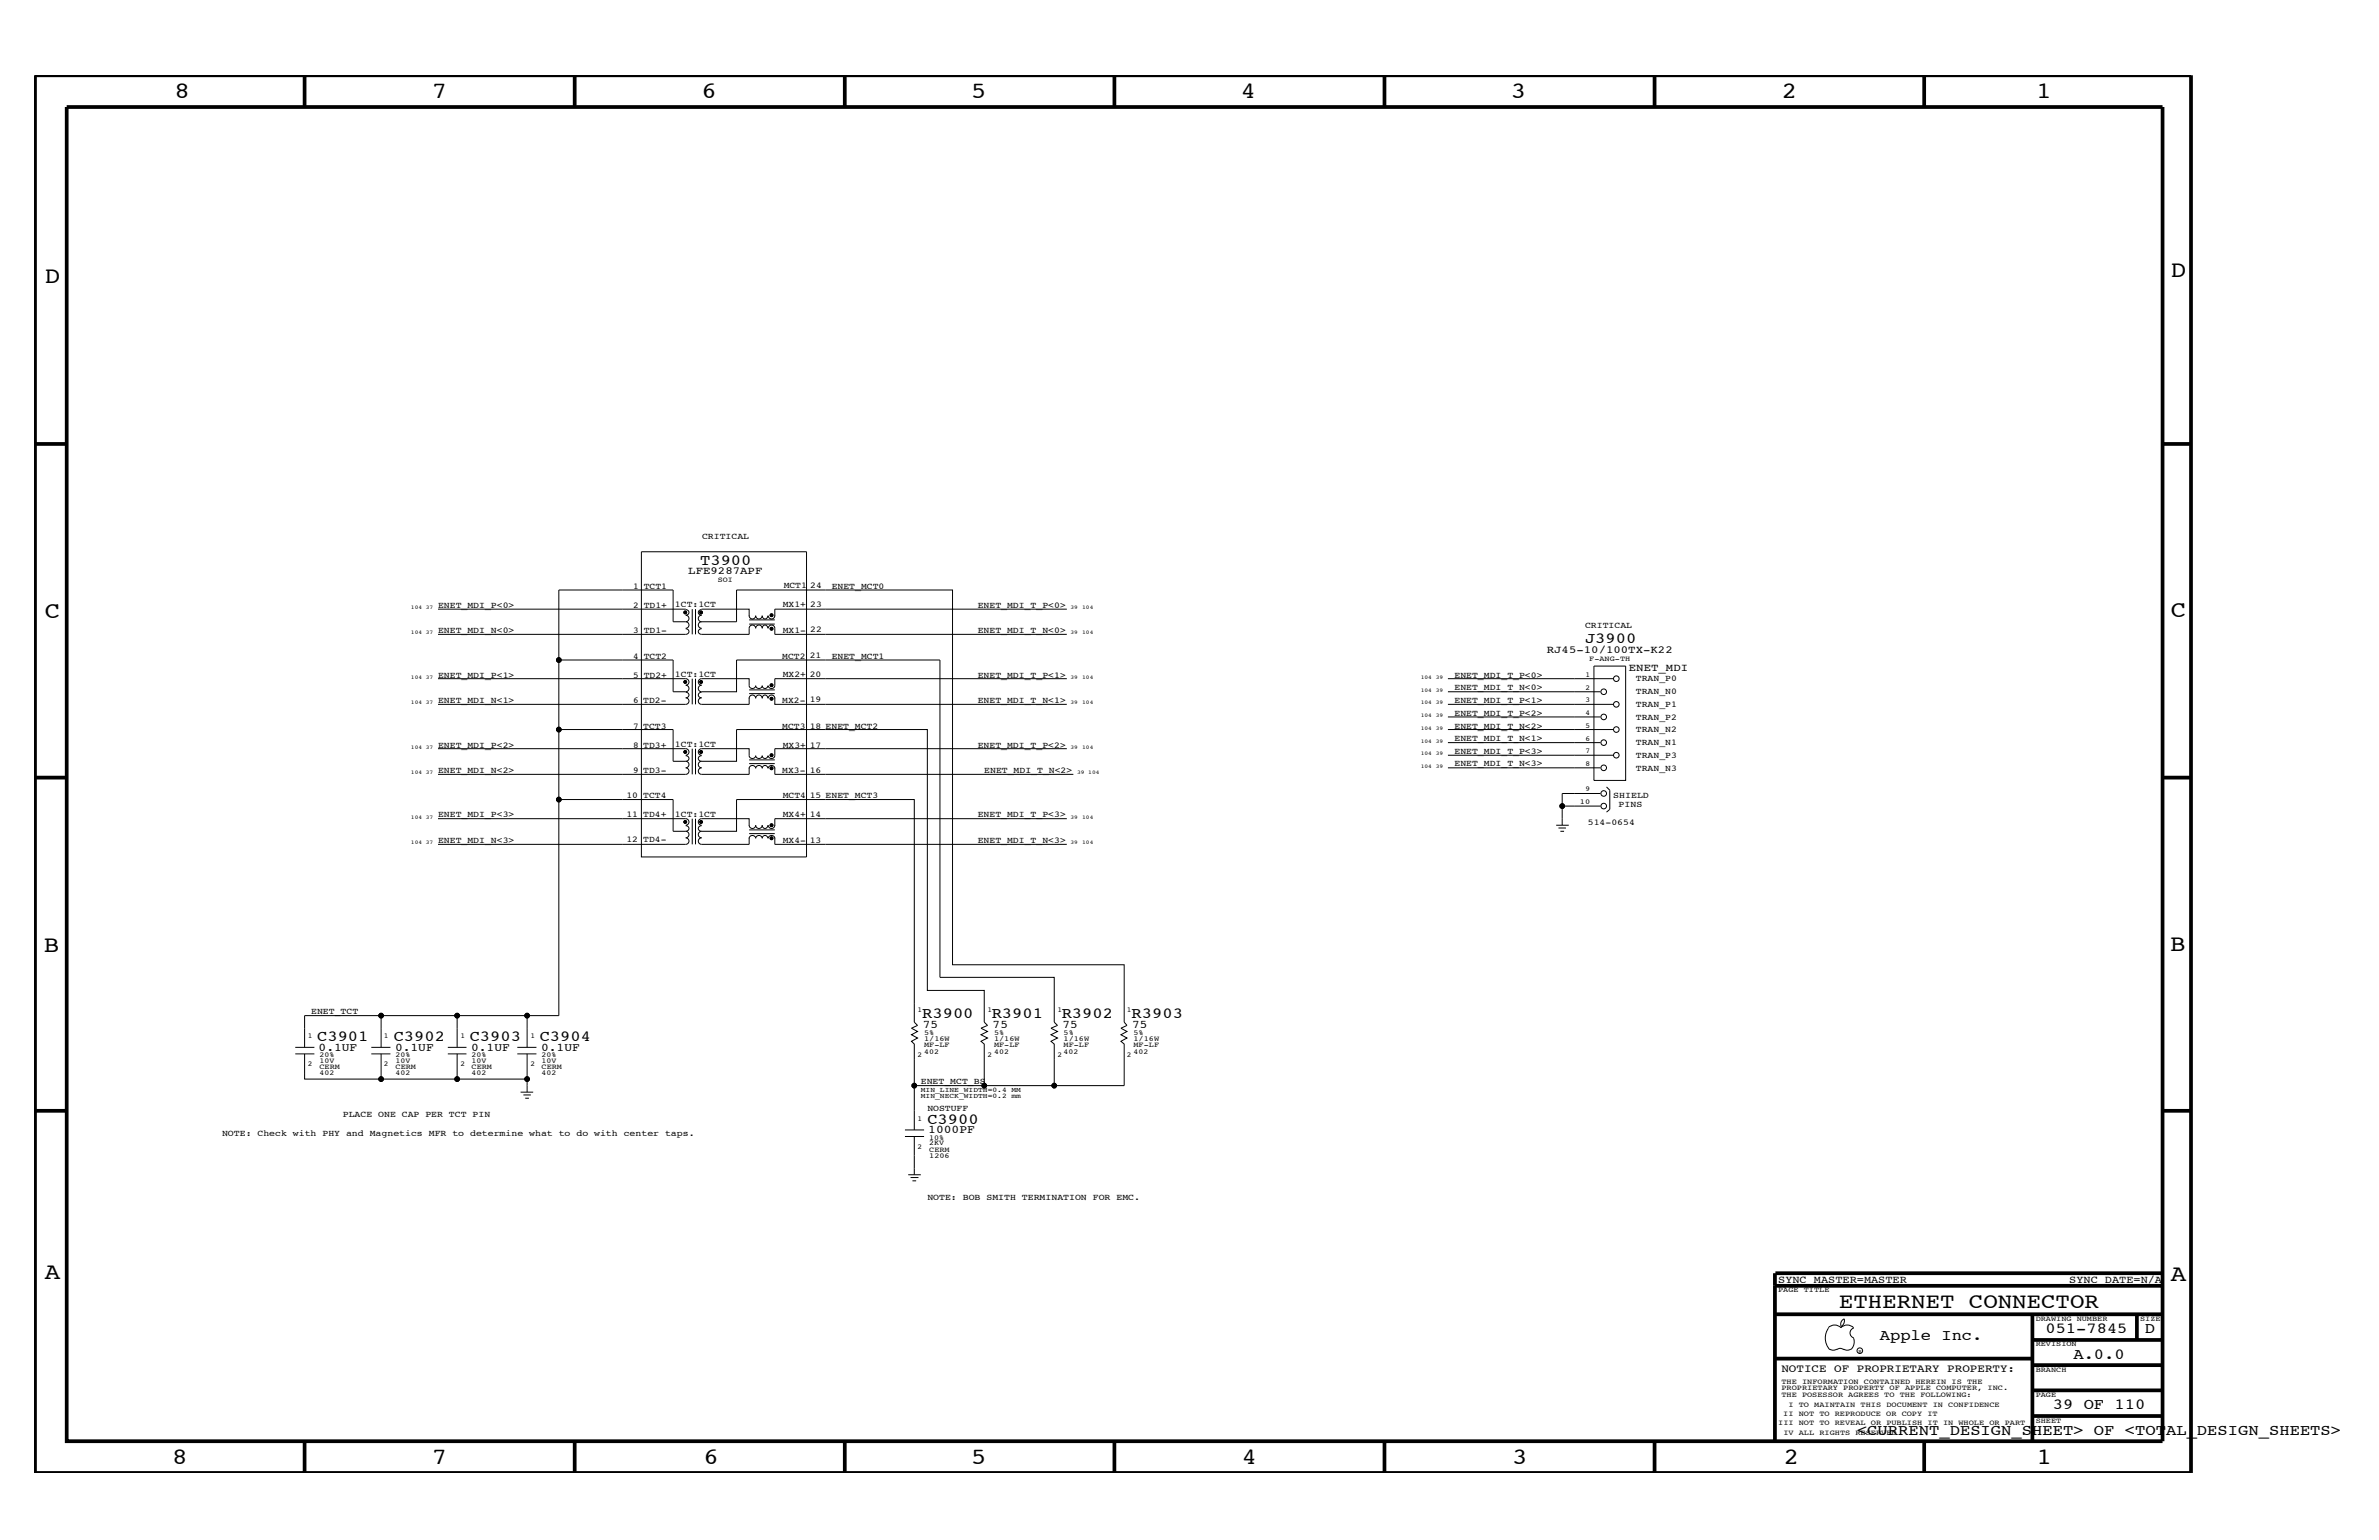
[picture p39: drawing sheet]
<svg xmlns="http://www.w3.org/2000/svg" width="432mm" height="279mm" viewBox="0 0 432 279" stroke-linecap="round" stroke-linejoin="round" font-family="sans-serif">
<defs><g id="words">
<g font-size="4.2">
<text x="31.7" y="17.8">8</text>
<text x="78.4" y="17.8">7</text>
<text x="127.3" y="17.8">6</text>
<text x="176.3" y="17.8">5</text>
<text x="225.2" y="17.8">4</text>
<text x="274.2" y="17.8">3</text>
<text x="323.4" y="17.8">2</text>
<text x="369.6" y="17.8">1</text>
<text x="8.1" y="51.3">D</text>
<text x="394" y="50.3">D</text>
<text x="8.1" y="112.1">C</text>
<text x="394" y="111.9">C</text>
<text x="8" y="172.7">B</text>
<text x="393.9" y="172.5">B</text>
<text x="8.1" y="232">A</text>
<text x="394" y="232.4">A</text>
<text x="31.2" y="265.6">8</text>
<text x="78.4" y="265.6">7</text>
<text x="127.7" y="265.6">6</text>
<text x="176.3" y="265.6">5</text>
<text x="225.4" y="265.6">4</text>
<text x="274.5" y="265.6">3</text>
<text x="323.8" y="265.6">2</text>
<text x="369.7" y="265.6">1</text>
</g>
<text font-size="3.9" x="333.8" y="237.3">ETHERNET CONNECTOR</text>
<g font-size="2.8">
<text x="127.1" y="102.6">T3900</text>
<text x="287.7" y="116.7">J3900</text>
<text x="167.4" y="184.8">R3900</text>
<text x="180" y="184.8">R3901</text>
<text x="192.7" y="184.8">R3902</text>
<text x="205.4" y="184.8">R3903</text>
<text x="57.6" y="188.9">C3901</text>
<text x="71.5" y="188.9">C3902</text>
<text x="85.3" y="188.9">C3903</text>
<text x="98" y="188.9">C3904</text>
<text x="168.3" y="203.9">C3900</text>
<text x="341.2" y="243.1">Apple Inc.</text>
<text x="371.3" y="241.9">051-7845</text>
<text x="389.3" y="241.9">D</text>
<text x="376.3" y="246.5">A.0.0</text>
<text x="372.6" y="255.7">39 OF 110</text>
<text x="337.1" y="260.4">&lt;CURRENT_DESIGN_SHEET&gt; OF &lt;TOTAL_DESIGN_SHEETS&gt;</text>
</g>
<g font-size="2.1">
<text x="57.8" y="190.6">0.1UF</text>
<text x="71.7" y="190.6">0.1UF</text>
<text x="85.5" y="190.6">0.1UF</text>
<text x="98.2" y="190.6">0.1UF</text>
<text x="167.5" y="186.5">75</text>
<text x="180.2" y="186.5">75</text>
<text x="192.9" y="186.5">75</text>
<text x="205.5" y="186.5">75</text>
<text x="168.5" y="205.6">1000PF</text>
</g>
<text font-size="2" x="323.3" y="248.9">NOTICE OF PROPRIETARY PROPERTY:</text>
<g font-size="1.9">
<text x="124.9" y="104.2">LFE9287APF</text>
<text x="280.8" y="118.6">RJ45-10/100TX-K22</text>
<text x="295.7" y="121.8">ENET_MDI</text>
<text x="322.7" y="232.7">SYNC_MASTER=MASTER</text>
<text x="375.6" y="232.7">SYNC_DATE=N/A</text>
</g>
<g font-size="1.6">
<text x="127.4" y="97.8">CRITICAL</text>
<text x="114.9" y="106.8">1</text>
<text x="116.8" y="106.8">TCT1</text>
<text x="142.2" y="106.7">MCT1</text>
<text x="147.1" y="106.7">24</text>
<text x="151" y="106.8">ENET_MCT0</text>
<text x="79.5" y="110.3">ENET_MDI_P&lt;0&gt;</text>
<text x="114.9" y="110.3">2</text>
<text x="116.8" y="110.3">TD1+</text>
<text x="122.5" y="110.2">1CT:1CT</text>
<text x="142.1" y="110.2">MX1+</text>
<text x="147.1" y="110.2">23</text>
<text x="177.5" y="110.3">ENET_MDI_T_P&lt;0&gt;</text>
<text x="287.7" y="114">CRITICAL</text>
<text x="79.5" y="114.8">ENET_MDI_N&lt;0&gt;</text>
<text x="114.9" y="114.8">3</text>
<text x="114.9" y="119.5">4</text>
<text x="116.8" y="119.5">TCT2</text>
<text x="116.8" y="114.8">TD1-</text>
<text x="142" y="119.5">MCT2</text>
<text x="142.1" y="114.8">MX1-</text>
<text x="147" y="119.4">21</text>
<text x="147.1" y="114.8">22</text>
<text x="151" y="119.5">ENET_MCT1</text>
<text x="177.5" y="114.8">ENET_MDI_T_N&lt;0&gt;</text>
<text x="79.5" y="123">ENET_MDI_P&lt;1&gt;</text>
<text x="114.9" y="123">5</text>
<text x="116.8" y="123">TD2+</text>
<text x="122.5" y="122.8">1CT:1CT</text>
<text x="142.1" y="122.8">MX2+</text>
<text x="147" y="122.8">20</text>
<text x="177.5" y="123">ENET_MDI_T_P&lt;1&gt;</text>
<text x="264" y="123">ENET_MDI_T_P&lt;0&gt;</text>
<text x="264" y="125.3">ENET_MDI_T_N&lt;0&gt;</text>
<text x="296.9" y="123.6">TRAN_P0</text>
<text x="296.9" y="125.9">TRAN_N0</text>
<text x="79.5" y="127.5">ENET_MDI_N&lt;1&gt;</text>
<text x="114.9" y="127.5">6</text>
<text x="116.8" y="127.5">TD2-</text>
<text x="142" y="127.5">MX2-</text>
<text x="147" y="127.5">19</text>
<text x="177.5" y="127.5">ENET_MDI_T_N&lt;1&gt;</text>
<text x="264" y="127.5">ENET_MDI_T_P&lt;1&gt;</text>
<text x="264" y="129.8">ENET_MDI_T_P&lt;2&gt;</text>
<text x="296.9" y="128.2">TRAN_P1</text>
<text x="296.9" y="130.6">TRAN_P2</text>
<text x="79.5" y="135.7">ENET_MDI_P&lt;2&gt;</text>
<text x="114.9" y="135.7">8</text>
<text x="114.9" y="132.2">7</text>
<text x="116.8" y="135.7">TD3+</text>
<text x="116.8" y="132.2">TCT3</text>
<text x="122.5" y="135.5">1CT:1CT</text>
<text x="142" y="132.2">MCT3</text>
<text x="142.1" y="135.7">MX3+</text>
<text x="147" y="135.7">17</text>
<text x="147" y="132.2">18 ENET_MCT2</text>
<text x="177.5" y="135.7">ENET_MDI_T_P&lt;2&gt;</text>
<text x="264" y="136.8">ENET_MDI_T_P&lt;3&gt;</text>
<text x="264" y="132.2">ENET_MDI_T_N&lt;2&gt;</text>
<text x="264" y="134.5">ENET_MDI_T_N&lt;1&gt;</text>
<text x="296.9" y="132.9">TRAN_N2</text>
<text x="296.9" y="135.2">TRAN_N1</text>
<text x="296.9" y="137.4">TRAN_P3</text>
<text x="79.5" y="140.2">ENET_MDI_N&lt;2&gt;</text>
<text x="114.9" y="140.2">9</text>
<text x="116.8" y="140.2">TD3-</text>
<text x="142" y="140.2">MX3-</text>
<text x="147" y="140.2">16</text>
<text x="178.6" y="140.2">ENET_MDI_T_N&lt;2&gt;</text>
<text x="264" y="139.1">ENET_MDI_T_N&lt;3&gt;</text>
<text x="296.9" y="139.8">TRAN_N3</text>
<text x="79.5" y="148.3">ENET_MDI_P&lt;3&gt;</text>
<text x="113.7" y="148.2">11</text>
<text x="113.7" y="144.7">10</text>
<text x="116.8" y="148.2">TD4+</text>
<text x="116.8" y="144.7">TCT4</text>
<text x="122.5" y="148.2">1CT:1CT</text>
<text x="142.1" y="144.8">MCT4</text>
<text x="142.1" y="148.3">MX4+</text>
<text x="147" y="148.3">14</text>
<text x="147" y="144.8">15 ENET_MCT3</text>
<text x="177.5" y="148.3">ENET_MDI_T_P&lt;3&gt;</text>
<text x="288.2" y="149.7">514-0654</text>
<text x="292.8" y="144.8">SHIELD</text>
<text x="293.8" y="146.3">PINS</text>
<text x="79.5" y="152.9">ENET_MDI_N&lt;3&gt;</text>
<text x="113.7" y="152.8">12</text>
<text x="116.8" y="152.8">TD4-</text>
<text x="142.1" y="152.9">MX4-</text>
<text x="147" y="152.9">13</text>
<text x="177.5" y="152.9">ENET_MDI_T_N&lt;3&gt;</text>
<text x="56.5" y="184">ENET_TCT</text>
<text x="167.1" y="196.7">ENET_MCT_BS</text>
<text x="62.2" y="202.7">PLACE ONE CAP PER TCT PIN</text>
<text x="168.3" y="201.5">NOSTUFF</text>
<text x="40.3" y="206.2">NOTE: Check with PHY and Magnetics MFR to determine what to do with center taps.</text>
<text x="168.3" y="217.7">NOTE: BOB SMITH TERMINATION FOR EMC.</text>
</g>
<g font-size="1.4">
<text x="130.3" y="105.5">SOI</text>
<text x="288.5" y="119.9">F-ANG-TH</text>
<text x="287.8" y="122.8">1</text>
<text x="287.8" y="125.2">2</text>
<text x="287.8" y="129.7">4</text>
<text x="287.8" y="127.5">3</text>
<text x="287.8" y="136.7">7</text>
<text x="287.8" y="132">5</text>
<text x="287.8" y="134.4">6</text>
<text x="287.8" y="139">8</text>
<text x="287.8" y="143.5">9</text>
<text x="286.8" y="145.9">10</text>
<text x="166.5" y="183.7">1</text>
<text x="179.2" y="183.7">1</text>
<text x="191.9" y="183.7">1</text>
<text x="204.6" y="183.7">1</text>
<text x="55.9" y="188.3">1</text>
<text x="58" y="191.8">20%</text>
<text x="69.7" y="188.3">1</text>
<text x="71.8" y="191.8">20%</text>
<text x="83.6" y="188.3">1</text>
<text x="85.6" y="191.8">20%</text>
<text x="96.3" y="188.3">1</text>
<text x="98.3" y="191.8">20%</text>
<text x="166.5" y="191.8">2</text>
<text x="167.7" y="187.7">5%</text>
<text x="167.7" y="190">MF-LF</text>
<text x="167.7" y="191.2">402</text>
<text x="167.7" y="188.9">1/16W</text>
<text x="179.2" y="191.8">2</text>
<text x="180.4" y="191.2">402</text>
<text x="180.4" y="187.7">5%</text>
<text x="180.4" y="188.9">1/16W</text>
<text x="180.4" y="190">MF-LF</text>
<text x="191.9" y="191.8">2</text>
<text x="193" y="188.9">1/16W</text>
<text x="193" y="190">MF-LF</text>
<text x="193" y="191.2">402</text>
<text x="193" y="187.7">5%</text>
<text x="204.6" y="191.8">2</text>
<text x="205.7" y="190">MF-LF</text>
<text x="205.7" y="191.2">402</text>
<text x="205.7" y="188.9">1/16W</text>
<text x="205.7" y="187.7">5%</text>
<text x="55.9" y="193.5">2</text>
<text x="58" y="194">CERM</text>
<text x="58" y="192.8">10V</text>
<text x="58" y="195.1">402</text>
<text x="69.7" y="193.5">2</text>
<text x="71.8" y="194">CERM</text>
<text x="71.8" y="192.8">10V</text>
<text x="71.8" y="195.1">402</text>
<text x="83.6" y="193.5">2</text>
<text x="85.6" y="192.8">10V</text>
<text x="85.6" y="194">CERM</text>
<text x="85.6" y="195.1">402</text>
<text x="96.3" y="193.5">2</text>
<text x="98.3" y="194">CERM</text>
<text x="98.3" y="192.8">10V</text>
<text x="98.3" y="195.1">402</text>
<text x="166.5" y="203.3">1</text>
<text x="166.5" y="208.5">2</text>
<text x="168.7" y="206.8">10%</text>
<text x="168.7" y="207.8">2KV</text>
<text x="168.7" y="209">CERM</text>
<text x="168.7" y="210.1">1206</text>
<text x="322.7" y="234.4">PAGE TITLE</text>
<text x="369.5" y="239.6">DRAWING NUMBER</text>
<text x="388.5" y="239.6">SIZE</text>
<text x="369.5" y="244.2">REVISION</text>
<text x="323.3" y="251.1">THE INFORMATION CONTAINED HEREIN IS THE</text>
<text x="369.5" y="248.9">BRANCH</text>
<text x="323.3" y="253.4">THE POSESSOR AGREES TO THE FOLLOWING:</text>
<text x="323.3" y="252.3">PROPRIETARY PROPERTY OF APPLE COMPUTER, INC.</text>
<text x="323.7" y="256.9">II NOT TO REPRODUCE OR COPY IT</text>
<text x="324.6" y="255.2">I TO MAINTAIN THIS DOCUMENT IN CONFIDENCE</text>
<text x="369.5" y="253.4">PAGE</text>
<text x="322.7" y="258.6">III NOT TO REVEAL OR PUBLISH IT IN WHOLE OR PART</text>
<text x="323.7" y="260.4">IV ALL RIGHTS RESERVED</text>
<text x="369.5" y="258.1">SHEET</text>
</g>
<g font-size="1.3">
<text x="167.1" y="199.2">MIN_NECK_WIDTH=0.2 mm</text>
<text x="167.1" y="198.1">MIN_LINE_WIDTH=0.4 MM</text>
</g>
<g font-size="1">
<text x="74.6" y="110.5">104 37</text>
<text x="194.3" y="110.5">39</text>
<text x="196.4" y="110.5">104</text>
<text x="74.6" y="115.1">104 37</text>
<text x="194.3" y="115.1">39</text>
<text x="196.4" y="115.1">104</text>
<text x="74.6" y="123.1">104 37</text>
<text x="194.3" y="123.1">39</text>
<text x="196.4" y="123.1">104</text>
<text x="257.9" y="123.1">104 39</text>
<text x="257.9" y="125.5">104 39</text>
<text x="74.6" y="127.8">104 37</text>
<text x="194.3" y="127.8">39</text>
<text x="196.4" y="127.8">104</text>
<text x="257.9" y="127.8">104 39</text>
<text x="257.9" y="130.1">104 39</text>
<text x="74.6" y="135.8">104 37</text>
<text x="194.3" y="135.8">39</text>
<text x="196.4" y="135.8">104</text>
<text x="257.9" y="137">104 39</text>
<text x="257.9" y="132.4">104 39</text>
<text x="257.9" y="134.7">104 39</text>
<text x="74.6" y="140.5">104 37</text>
<text x="195.5" y="140.5">39 104</text>
<text x="257.9" y="139.3">104 39</text>
<text x="74.6" y="148.5">104 37</text>
<text x="194.3" y="148.5">39</text>
<text x="196.4" y="148.5">104</text>
<text x="74.6" y="153.2">104 37</text>
<text x="194.3" y="153.2">39</text>
<text x="196.4" y="153.2">104</text>
</g>
<text font-size=".9" x="337.3" y="245.4">R</text>
</g></defs>
<g fill="none" stroke="#000" stroke-width=".18">
<path d="M79.5 110.5h45M101.4 119.7v12.7M116.4 100.1h30v55.4h-30zM124.5 112.8h-2.3v-5.8h-20.8v12.7h20.8v5.8h2.3a.59 .59 0 0 0 .6-.6 .59 .59 0 0 0-.6-.6 .59 .59 0 0 0 .6-.6 .59 .59 0 0 0-.6-.6h-45M124.5 114.1h.3l.3 .5-.3 .4-.3 .1h-45M124.5 110.6l.3 .1 .3 .4-.3 .4-.3 .1a.59 .59 0 0 1 .6 .6 .59 .59 0 0 1-.6 .6M124.5 112.8a.59 .59 0 0 1 .6 .6 .59 .59 0 0 1-.6 .6M125.6 110.5v4.6M126.2 110.5v4.6M127.3 110.5h8.7v1.3M127.3 114.1h-.3l-.3 .5a.57 .57 0 0 0 .6 .5M127.3 110.6l-.3 .1-.3 .4a.57 .57 0 0 0 .6 .5"/>
<path d="M127.3 111.6a.59 .59 0 0 0-.6 .6 .59 .59 0 0 0 .6 .6M127.3 114a.59 .59 0 0 1-.6-.6 .59 .59 0 0 1 .6-.6h6.4v-5.8h39.2v68h31.1v10.4l.6 .6-1.1 .5 1.1 .6-1.1 .6 1.1 .6-1.1 .6 .5 .5v7.6h-38.1M136 111.7a.59 .59 0 0 0 .6 .6 .59 .59 0 0 0 .6-.6 .59 .59 0 0 0 .6 .6 .59 .59 0 0 0 .5-.6l.1 .3 .5 .3 .4-.3 .1-.3M136 112.5h4.6M136 113.2h4.6M139.4 114l-.1-.3-.4-.3-.5 .3-.1 .3a.59 .59 0 0 0-.5-.6 .59 .59 0 0 0-.6 .6 .59 .59 0 0 0-.6-.6 .59 .59 0 0 0-.6 .6v1.1h-8.7M139.4 111.7a.59 .59 0 0 0 .6 .6 .59 .59 0 0 0 .6-.6M139.4 114a.59 .59 0 0 1 .6-.6 .59 .59 0 0 1 .6 .6v1.1h53M193.6 110.5h-53v1.3M79.5 135.8h45a.59 .59 0 0 1 .6 .6 .59 .59 0 0 1-.6 .6M101.4 132.4v12.7h20.8v5.7h2.3M101.4 132.4h20.8v5.7h2.3"/>
<path d="M124.5 138.1a.59 .59 0 0 1 .6 .6 .59 .59 0 0 1-.6 .6 .59 .59 0 0 1 .6 .6 .59 .59 0 0 1-.6 .6h-45M124.5 137.1l.3 .1 .3 .4-.3 .4-.3 .1M124.5 125.6l.3 .1 .3 .4-.3 .4-.3 .1a.59 .59 0 0 1 .6 .6 .59 .59 0 0 1-.6 .6h-45M125.6 123.1v4.7M125.6 135.8v4.7M126.2 123.1v4.7M126.2 135.8v4.7M127.3 125.5h6.4v-5.8h36.9v57.6h20.7v8.1l.6 .6-1.1 .5 1.1 .6-1.1 .6 1.1 .6-1.1 .6 .5 .5v7.6M127.3 139.3a.59 .59 0 0 0-.6 .6 .59 .59 0 0 0 .6 .6M127.3 137.1l-.3 .1-.3 .4a.57 .57 0 0 0 .6 .5M127.3 126.6a.59 .59 0 0 0-.6 .6 .59 .59 0 0 0 .6 .6M127.3 125.6l-.3 .1-.3 .4a.57 .57 0 0 0 .6 .5"/>
<path d="M127.3 124.3a.59 .59 0 0 0-.6 .6 .59 .59 0 0 0 .6 .6M127.3 139.3a.59 .59 0 0 1-.6-.6 .59 .59 0 0 1 .6-.6h6.4v-5.7h34.6v47.3h10.3v5.7l.6 .6-1.1 .5 1.1 .6-1.1 .6 1.1 .6-1.1 .6 .5 .5v7.6M127.3 137a.59 .59 0 0 1-.6-.6 .59 .59 0 0 1 .6-.6h8.7v1.3a.6 .6 0 0 0 .6 .5 .6 .6 0 0 0 .6-.5 .6 .6 0 0 0 .6 .5 .6 .6 0 0 0 .5-.5 .51 .51 0 0 0 .6 .5 .51 .51 0 0 0 .5-.5M127.3 124.3a.59 .59 0 0 1-.6-.6 .59 .59 0 0 1 .6-.6h8.7v1.3a.6 .6 0 0 0 .6 .5 .6 .6 0 0 0 .6-.5 .6 .6 0 0 0 .6 .5 .6 .6 0 0 0 .5-.5 .51 .51 0 0 0 .6 .5 .51 .51 0 0 0 .5-.5M136 139.4a.6 .6 0 0 1 .6-.5 .6 .6 0 0 1 .6 .5 .6 .6 0 0 1 .6-.5 .6 .6 0 0 1 .5 .5 .51 .51 0 0 1 .6-.5 .51 .51 0 0 1 .5 .5M136 126.7a.59 .59 0 0 1 .6-.6 .59 .59 0 0 1 .6 .6 .59 .59 0 0 1 .6-.6 .59 .59 0 0 1 .5 .6l.1-.3 .5-.3 .4 .3 .1 .3M136 139.3v1.2h-8.7M136 126.6v1.2h-8.7M136 137.9h4.6M136 138.5h4.6M136 125.2h4.6M136 125.8h4.6"/>
<path d="M139.4 139.4a.6 .6 0 0 1 .6-.5 .6 .6 0 0 1 .6 .5M139.4 126.7a.59 .59 0 0 1 .6-.6 .59 .59 0 0 1 .6 .6M140.6 126.6v1.2h53M140.6 139.3v1.2h54.2M193.6 135.8h-53v1.3a.6 .6 0 0 1-.6 .5 .6 .6 0 0 1-.6-.5M193.6 123.1h-53v1.3a.6 .6 0 0 1-.6 .5 .6 .6 0 0 1-.6-.5M262.8 127.8h30M262.8 123.1h30M262.8 132.4h30M262.8 125.5h27.7M262.8 134.7h27.7M262.8 137h30"/>
<path d="M262.8 139.3h27.7M262.8 130.1h27.7M289.3 120.8h5.8v20.8h-5.8zM79.5 148.5h45a.59 .59 0 0 1 .6 .6 .59 .59 0 0 1-.6 .6M101.4 145.1v39.2h-5.7v5.7M124.5 150.8a.59 .59 0 0 1 .6 .6 .59 .59 0 0 1-.6 .6 .59 .59 0 0 1 .6 .6 .59 .59 0 0 1-.6 .6h-45M124.5 149.8l.3 .1 .3 .4-.3 .4-.3 .1M125.6 148.5v4.7M126.2 148.5v4.7M127.3 152a.59 .59 0 0 0-.6 .6 .59 .59 0 0 0 .6 .6M127.3 149.8l-.3 .1-.3 .4a.57 .57 0 0 0 .6 .5M127.3 152a.59 .59 0 0 1-.6-.6 .59 .59 0 0 1 .6-.6h6.4v-5.7h32.2v40.3l.6 .6-1.1 .5 1.1 .6-1.1 .6 1.1 .6-1.1 .6 .5 .5v15.6"/>
<path d="M127.3 149.7a.59 .59 0 0 1-.6-.6 .59 .59 0 0 1 .6-.6h8.7v1.3M136 152.1a.6 .6 0 0 1 .6-.5 .6 .6 0 0 1 .6 .5 .6 .6 0 0 1 .6-.5 .6 .6 0 0 1 .5 .5 .51 .51 0 0 1 .6-.5 .51 .51 0 0 1 .5 .5M136 149.7a.59 .59 0 0 0 .6 .6 .59 .59 0 0 0 .6-.6 .59 .59 0 0 0 .6 .6 .59 .59 0 0 0 .5-.6l.1 .3 .5 .3 .4-.3 .1-.3M136 152v1.2h-8.7M136 150.6h4.6M136 151.2h4.6M139.4 152.1a.6 .6 0 0 1 .6-.5 .6 .6 0 0 1 .6 .5M139.4 149.7a.59 .59 0 0 0 .6 .6 .59 .59 0 0 0 .6-.6M140.6 152v1.2h53M193.6 148.5h-53v1.3M282.4 149.7h2.3M282.9 150.2h1.3"/>
<path d="M283.2 150.8h.7M283.5 146.2v3.5M290.5 144h-7v2.2h7M291.6 142.8l.6 .6v3.4l-.6 .5M53.6 191.2h3.5M53.6 190h3.5M55.3 191.2v4.6h13.9v-4.6M67.4 191.2h3.5M67.4 190h3.5M69.2 184.3h-13.9v5.7M81.3 191.2h3.4M81.3 190h3.4"/>
<path d="M83 184.3h-13.8v5.7M83 191.2v4.6h-13.8M83 195.8h12.7v2.3M93.9 191.2h3.5M93.9 190h3.5M94.5 198.1h2.3M95 198.7h1.4M95.3 199.2h.7M95.7 184.3h-12.7v5.7M95.7 191.2v4.6M164.3 206.2h3.4M164.3 205h3.4"/>
<path d="M164.8 213.1h2.3M165.3 213.6h1.4M165.6 214.2h.7M165.9 206.2v6.9M334.7 239.3l.1 .3a1.19 1.19 0 0 1-.6 1.1M334.8 239.3a1.02 1.02 0 0 0-.6 1.3M331.8 240.9a1.61 1.61 0 0 1 2.4 0M331.9 241a3.1 3.1 0 0 0 .2 3.9M332.1 244.8l.6 .2 .7-.2M333.4 244.9l.6-.3 .7 .3M334.1 240.9a1.61 1.61 0 0 1 2.3 0M334.6 244.8l.7 .2 .6-.2"/>
<path d="M336.4 242.8l.2 .6a1.95 1.95 0 0 1-.6 1.4M336.5 240.9a.93 .93 0 0 0-.7 .9 .93 .93 0 0 0 .7 .9"/>
<circle cx="101.4" cy="119.7" r=".42"/>
<circle cx="124.4" cy="111.1" r=".25"/>
<circle cx="127.3" cy="111.1" r=".25"/>
<circle cx="140" cy="111.6" r=".25"/>
<circle cx="140" cy="114.1" r=".25"/>
<circle cx="101.4" cy="132.4" r=".42"/>
<circle cx="124.4" cy="123.7" r=".25"/>
<circle cx="124.4" cy="136.4" r=".25"/>
<circle cx="127.3" cy="123.7" r=".25"/>
<circle cx="127.3" cy="136.4" r=".25"/>
<circle cx="140" cy="124.3" r=".25"/>
<circle cx="140" cy="126.8" r=".25"/>
<circle cx="140" cy="137" r=".25"/>
<circle cx="140" cy="139.4" r=".25"/>
<circle cx="291.1" cy="134.7" r=".51"/>
<circle cx="291.1" cy="130.1" r=".51"/>
<circle cx="291.1" cy="139.3" r=".51"/>
<circle cx="291.1" cy="125.5" r=".51"/>
<circle cx="293.4" cy="132.4" r=".51"/>
<circle cx="293.4" cy="127.8" r=".51"/>
<circle cx="293.4" cy="123.1" r=".51"/>
<circle cx="293.4" cy="137" r=".51"/>
<circle cx="101.4" cy="145.1" r=".42"/>
<circle cx="124.4" cy="149.1" r=".25"/>
<circle cx="127.3" cy="149.1" r=".25"/>
<circle cx="140" cy="152.1" r=".25"/>
<circle cx="140" cy="149.7" r=".25"/>
<circle cx="283.5" cy="146.2" r=".42"/>
<circle cx="291.1" cy="146.2" r=".51"/>
<circle cx="291.1" cy="144" r=".51"/>
<circle cx="69.2" cy="195.8" r=".42"/>
<circle cx="69.2" cy="184.3" r=".42"/>
<circle cx="83" cy="195.8" r=".42"/>
<circle cx="83" cy="184.3" r=".42"/>
<circle cx="95.7" cy="184.3" r=".42"/>
<circle cx="95.7" cy="195.8" r=".42"/>
<circle cx="165.9" cy="197" r=".42"/>
<circle cx="178.6" cy="197" r=".42"/>
<circle cx="191.3" cy="197" r=".42"/>
<circle cx="337.6" cy="245.1" r=".51"/>
</g>
<g fill="#000">
<circle cx="101.4" cy="119.7" r=".42"/>
<circle cx="124.4" cy="111.1" r=".25"/>
<circle cx="127.3" cy="111.1" r=".25"/>
<circle cx="140" cy="111.6" r=".25"/>
<circle cx="140" cy="114.1" r=".25"/>
<circle cx="101.4" cy="132.4" r=".42"/>
<circle cx="124.4" cy="123.7" r=".25"/>
<circle cx="124.4" cy="136.4" r=".25"/>
<circle cx="127.3" cy="136.4" r=".25"/>
<circle cx="127.3" cy="123.7" r=".25"/>
<circle cx="140" cy="124.3" r=".25"/>
<circle cx="140" cy="137" r=".25"/>
<circle cx="140" cy="139.4" r=".25"/>
<circle cx="140" cy="126.8" r=".25"/>
<circle cx="101.4" cy="145.1" r=".42"/>
<circle cx="124.4" cy="149.1" r=".25"/>
<circle cx="127.3" cy="149.1" r=".25"/>
<circle cx="140" cy="152.1" r=".25"/>
<circle cx="140" cy="149.7" r=".25"/>
<circle cx="283.5" cy="146.2" r=".42"/>
<circle cx="69.2" cy="195.8" r=".42"/>
<circle cx="69.2" cy="184.3" r=".42"/>
<circle cx="83" cy="195.8" r=".42"/>
<circle cx="83" cy="184.3" r=".42"/>
<circle cx="95.7" cy="195.8" r=".42"/>
<circle cx="95.7" cy="184.3" r=".42"/>
<circle cx="165.9" cy="197" r=".42"/>
<circle cx="178.6" cy="197" r=".42"/>
<circle cx="191.3" cy="197" r=".42"/>
</g>
<g fill="none" stroke="#000" stroke-width=".68" stroke-linecap="butt">
<path d="M6.4 13.7h391.3v253.5h-391.3zM12.1 19.4h380.4v242.1h-380.4zM55.3 13.7v5.7M104.3 13.7v5.7M153.3 13.7v5.7M202.3 13.7v5.7M251.3 13.7v5.7M300.3 13.7v5.7M349.3 13.7v5.7M6.4 80.5h5.7M392.5 80.5h5.2M6.4 141.1h5.7"/>
<path d="M392.5 141.1h5.2M6.4 201.5h5.7M392.5 201.5h5.2M322.2 231v30.5M322.2 233.3h70.3M322.2 238.4h70.3M322.2 231h70.3M368.9 238.4v23.1M387.9 238.4v4.7M322.2 246.5h46.7M368.9 256.9h23.6M368.9 252.3h23.6"/>
<path d="M368.9 247.7h23.6M368.9 243.1h23.6M55.3 261.5v5.7M104.3 261.5v5.7M153.3 261.5v5.7M202.3 261.7v5.5M251.3 261.5v5.7M300.3 261.5v5.7M349.3 261.5v5.7"/>
</g>
<use href="#words"/>
</svg>
